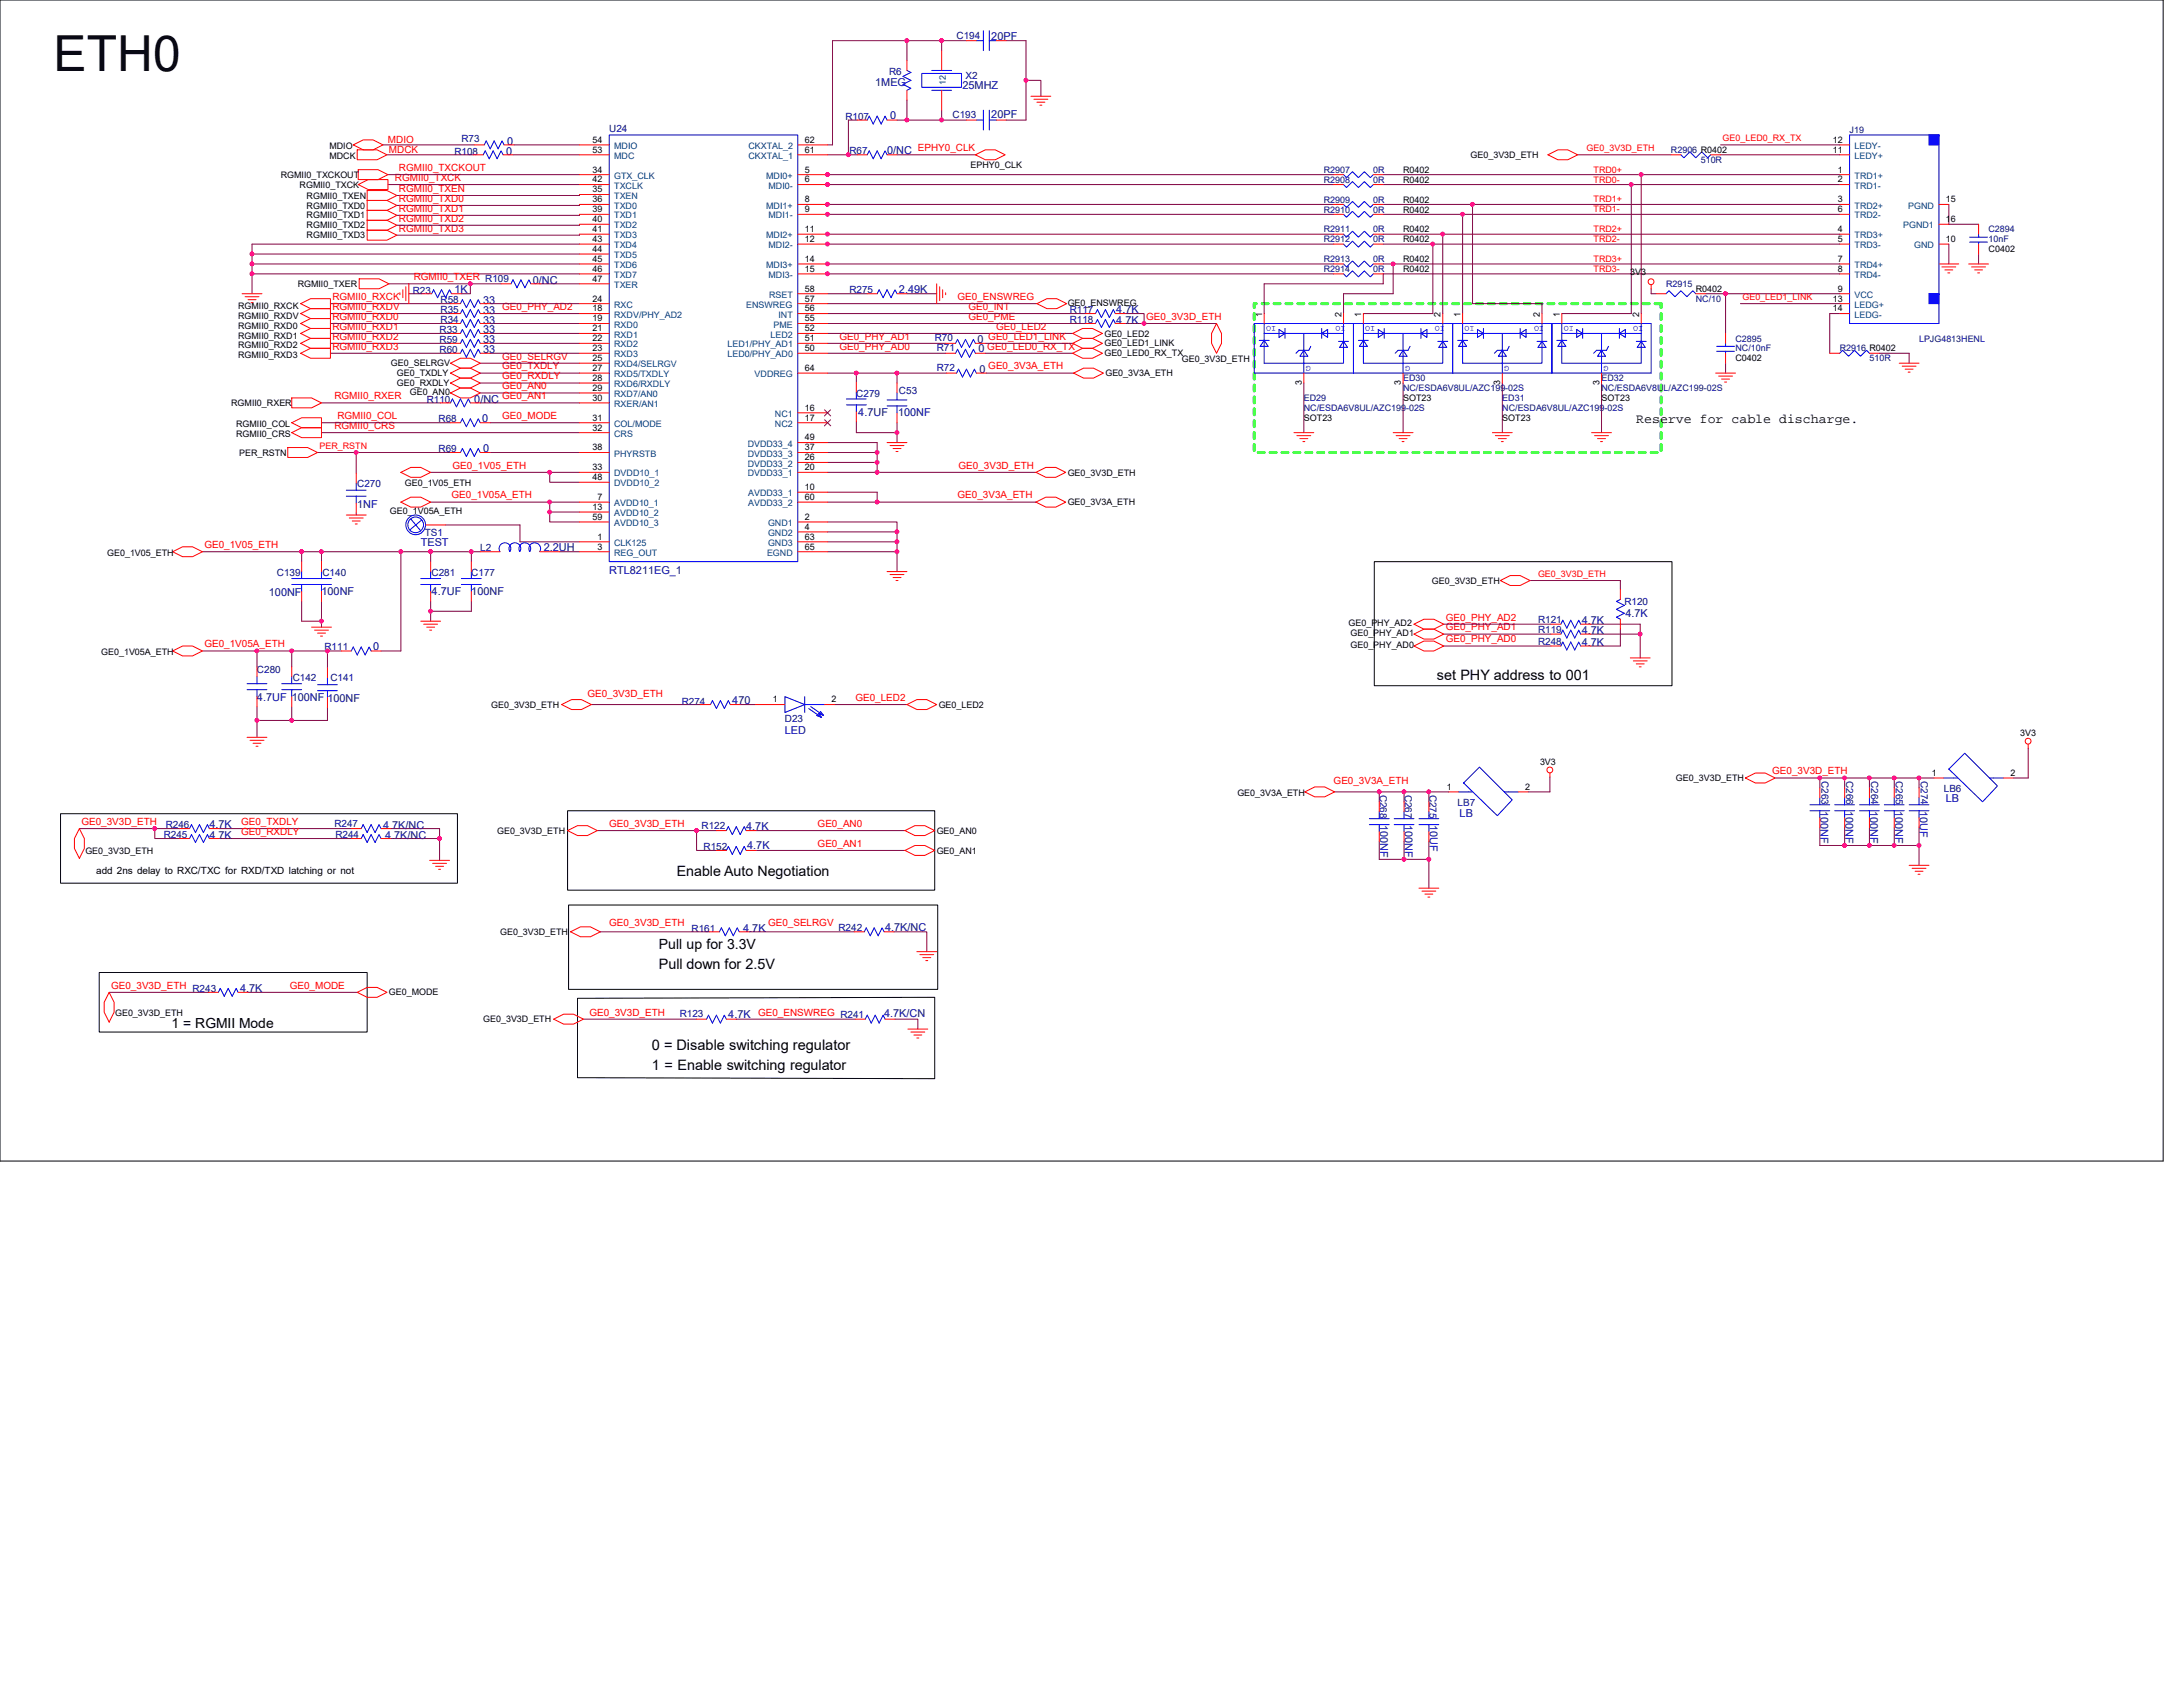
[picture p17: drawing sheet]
<svg xmlns="http://www.w3.org/2000/svg" width="279mm" height="216mm" viewBox="0 0 279 216" stroke-linecap="round" stroke-linejoin="round" font-family="sans-serif">
<defs><g id="words">
<text font-size="6.3" x="6.9" y="9.1">ETH0</text>
<text font-size="1.9" x="83.4" y="134.4">0 = Disable switching regulator</text>
<g font-size="1.8">
<text x="183.9" y="87">set PHY address to 001</text>
<text x="86.6" y="112.1">Enable Auto Negotiation</text>
<text x="84.3" y="124">Pull down for 2.5V</text>
<text x="84.3" y="121.4">Pull up for 3.3V</text>
<text x="22" y="131.5">1 = RGMII Mode</text>
<text x="83.4" y="136.9">1 = Enable switching regulator</text>
</g>
<text font-size="1.7" x="209.4" y="54.2">Reserve for cable discharge.</text>
<g font-size="1.4" fill="#000080">
<text x="126.9" y="5.1">20PF</text>
<text x="112" y="11">1MEG</text>
<text x="123.2" y="11.4">25MHZ</text>
<text x="113.9" y="15.2">0</text>
<text x="126.9" y="15.1">20PF</text>
<text x="64.8" y="19.8">0</text>
<text x="64.9" y="18.5">0</text>
<text x="113.5" y="19.7">0/NC</text>
<text x="58.2" y="37.5">1K</text>
<text x="61.8" y="41.4">33</text>
<text x="61.8" y="38.9">33</text>
<text x="61.8" y="40.1">33</text>
<text x="68.2" y="36.3">0/NC</text>
<text x="115.1" y="37.5">2.49K</text>
<text x="142.9" y="41.4">4.7K</text>
<text x="142.9" y="40">4.7K</text>
<text x="61.8" y="43.9">33</text>
<text x="61.8" y="42.7">33</text>
<text x="61.8" y="45.2">33</text>
<text x="125.1" y="43.9">0</text>
<text x="125.2" y="45.1">0</text>
<text x="125.3" y="47.8">0</text>
<text x="60.7" y="51.6">0/NC</text>
<text x="61.7" y="54">0</text>
<text x="109.9" y="53.2">4.7UF</text>
<text x="114.9" y="53.2">100NF</text>
<text x="61.8" y="57.8">0</text>
<text x="45.7" y="65">1NF</text>
<text x="53.8" y="69.8">TEST</text>
<text x="69.6" y="70.5">2.2UH</text>
<text x="34.4" y="76.3">100NF</text>
<text x="41.1" y="76.2">100NF</text>
<text x="55.2" y="76.2">4.7UF</text>
<text x="60.3" y="76.2">100NF</text>
<text x="78" y="73.4">RTL8211EG_1</text>
<text x="47.8" y="83.2">0</text>
<text x="202.4" y="82.7">4.7K</text>
<text x="202.4" y="81.2">4.7K</text>
<text x="202.4" y="79.9">4.7K</text>
<text x="208" y="79">4.7K</text>
<text x="32.9" y="89.7">4.7UF 100NF 100NF</text>
<text x="93.7" y="90">470</text>
<text x="100.5" y="94">LED</text>
<text x="26.8" y="107.3">4.7K</text>
<text x="26.8" y="105.9">4.7K</text>
<text x="49" y="106">4.7K/NC</text>
<text x="49.3" y="107.3">4.7K/NC</text>
<text x="95.5" y="106.2">4.7K</text>
<text x="176.6" y="105.5" transform="rotate(90 176.6 105.5)">100NF</text>
<text x="179.8" y="105.5" transform="rotate(90 179.8 105.5)">100NF</text>
<text x="183" y="105.5" transform="rotate(90 183 105.5)">10UF</text>
<text x="186.8" y="104.5">LB</text>
<text x="233" y="103.8" transform="rotate(90 233 103.8)">100NF</text>
<text x="236.2" y="103.8" transform="rotate(90 236.2 103.8)">100NF</text>
<text x="239.4" y="103.8" transform="rotate(90 239.4 103.8)">100NF</text>
<text x="242.5" y="103.8" transform="rotate(90 242.5 103.8)">100NF</text>
<text x="245.7" y="103.8" transform="rotate(90 245.7 103.8)">10UF</text>
<text x="249" y="102.6">LB</text>
<text x="95.6" y="108.7">4.7K</text>
<text x="95.1" y="119.3">4.7K</text>
<text x="113.3" y="119.1">4.7K/NC</text>
<text x="30.7" y="127">4.7K</text>
<text x="93.2" y="130.3">4.7K</text>
<text x="113.2" y="130.2">4.7K/CN</text>
</g>
<g font-size="1.3" fill="#000080">
<text x="122.4" y="5">C194</text>
<text x="113.8" y="9.7">R6</text>
<text x="123.6" y="10.2">X2</text>
<text x="78" y="16.9">U24</text>
<text x="108.2" y="15.4">R107</text>
<text x="121.9" y="15.1">C193</text>
<text x="58.2" y="19.8">R108</text>
<text x="59.1" y="18.2">R73</text>
<text x="108.7" y="19.7">R67</text>
<text x="52.8" y="37.6">R23</text>
<text x="56.4" y="41.3">R34</text>
<text x="56.4" y="38.7">R58</text>
<text x="56.4" y="40">R35</text>
<text x="108.7" y="37.5">R275</text>
<text x="136.9" y="41.3">R118</text>
<text x="136.9" y="40">R117</text>
<text x="56.3" y="43.9">R59</text>
<text x="56.3" y="42.7">R33</text>
<text x="56.3" y="45.2">R60</text>
<text x="119.6" y="43.7">R70</text>
<text x="119.9" y="47.5">R72</text>
<text x="119.9" y="45">R71</text>
<text x="54.6" y="51.6">R110</text>
<text x="56.1" y="54">R68</text>
<text x="109.6" y="50.8">C279</text>
<text x="115.1" y="50.4">C53</text>
<text x="56.1" y="57.8">R69</text>
<text x="45.7" y="62.4">C270</text>
<text x="54.4" y="68.6">TS1</text>
<text x="61.5" y="70.5">L2</text>
<text x="35.4" y="73.7">C139</text>
<text x="41.3" y="73.7">C140</text>
<text x="55.2" y="73.7">C281</text>
<text x="60.3" y="73.7">C177</text>
<text x="207.9" y="77.5">R120</text>
<text x="41.5" y="83.2">R111</text>
<text x="196.8" y="82.5">R248</text>
<text x="196.8" y="81">R119</text>
<text x="196.8" y="79.8">R121</text>
<text x="32.9" y="86.1">C280</text>
<text x="37.5" y="87.1">C142</text>
<text x="42.3" y="87.1">C141</text>
<text x="87.2" y="90.2">R274</text>
<text x="100.5" y="92.5">D23</text>
<text x="176.6" y="101.7" transform="rotate(90 176.6 101.7)">C268</text>
<text x="179.8" y="101.7" transform="rotate(90 179.8 101.7)">C267</text>
<text x="183" y="101.7" transform="rotate(90 183 101.7)">C275</text>
<text x="233.1" y="99.9" transform="rotate(90 233.1 99.9)">C263</text>
<text x="236.3" y="99.9" transform="rotate(90 236.3 99.9)">C266</text>
<text x="239.5" y="99.9" transform="rotate(90 239.5 99.9)">C264</text>
<text x="242.7" y="99.9" transform="rotate(90 242.7 99.9)">C265</text>
<text x="245.8" y="99.9" transform="rotate(90 245.8 99.9)">C274</text>
<text x="248.8" y="101.3">LB6</text>
<text x="21" y="107.2">R245</text>
<text x="21.2" y="105.9">R246</text>
<text x="42.8" y="105.8">R247</text>
<text x="42.9" y="107.2">R244</text>
<text x="89.8" y="106">R122</text>
<text x="186.6" y="103.1">LB7</text>
<text x="90" y="108.8">R152</text>
<text x="88.5" y="119.3">R161</text>
<text x="107.3" y="119.1">R242</text>
<text x="24.6" y="127">R243</text>
<text x="87" y="130.2">R123</text>
<text x="107.6" y="130.3">R241</text>
</g>
<g font-size="1.3" fill="#f00">
<text x="49.7" y="18.3">MDIO</text>
<text x="49.8" y="19.6">MDCK</text>
<text x="50.5" y="23.2">RGMII0_TXCK</text>
<text x="51.1" y="21.9">RGMII0_TXCKOUT</text>
<text x="117.5" y="19.3">EPHY0_CLK</text>
<text x="51.1" y="29.6">RGMII0_TXD3</text>
<text x="51.1" y="24.6">RGMII0_TXEN</text>
<text x="51.1" y="25.8">RGMII0_TXD0</text>
<text x="51.1" y="27.1">RGMII0_TXD1</text>
<text x="51.1" y="28.4">RGMII0_TXD2</text>
<text x="53" y="35.9">RGMII0_TXER R109</text>
<text x="42.5" y="38.4">RGMII0_RXCK</text>
<text x="42.5" y="39.7">RGMII0_RXDV</text>
<text x="42.5" y="40.9">RGMII0_RXD0</text>
<text x="64.3" y="39.7">GE0_PHY_AD2</text>
<text x="122.6" y="38.4">GE0_ENSWREG</text>
<text x="124" y="40.9">GE0_PME</text>
<text x="124" y="39.7">GE0_INT</text>
<text x="146.7" y="40.9">GE0_3V3D_ETH</text>
<text x="42.5" y="43.5">RGMII0_RXD2</text>
<text x="42.5" y="42.2">RGMII0_RXD1</text>
<text x="42.5" y="44.7">RGMII0_RXD3</text>
<text x="64.3" y="47.3">GE0_TXDLY</text>
<text x="64.3" y="46">GE0_SELRGV</text>
<text x="107.4" y="44.7">GE0_PHY_AD0</text>
<text x="107.4" y="43.5">GE0_PHY_AD1</text>
<text x="126.4" y="44.7">GE0_LED0_RX_TX</text>
<text x="126.5" y="47.3">GE0_3V3A_ETH</text>
<text x="126.5" y="43.5">GE0_LED1_LINK</text>
<text x="127.5" y="42.2">GE0_LED2</text>
<text x="42.8" y="51.1">RGMII0_RXER</text>
<text x="43.2" y="53.6">RGMII0_COL</text>
<text x="64.3" y="48.6">GE0_RXDLY</text>
<text x="64.3" y="53.6">GE0_MODE</text>
<text x="64.3" y="49.8">GE0_AN0</text>
<text x="64.3" y="51.1">GE0_AN1</text>
<text x="42.8" y="54.9">RGMII0_CRS</text>
<text x="57.9" y="60">GE0_1V05_ETH</text>
<text x="122.7" y="60">GE0_3V3D_ETH</text>
<text x="57.8" y="63.8">GE0_1V05A_ETH</text>
<text x="122.6" y="63.8">GE0_3V3A_ETH</text>
<text x="26.2" y="70.1">GE0_1V05_ETH</text>
<text x="26.2" y="82.8">GE0_1V05A_ETH</text>
<text x="185" y="82.2">GE0_PHY_AD0</text>
<text x="185" y="80.7">GE0_PHY_AD1</text>
<text x="185" y="79.4">GE0_PHY_AD2</text>
<text x="75.2" y="89.2">GE0_3V3D_ETH</text>
<text x="109.5" y="89.7">GE0_LED2</text>
<text x="170.7" y="100.4">GE0_3V3A_ETH</text>
<text x="226.8" y="99.1">GE0_3V3D_ETH</text>
<text x="10.4" y="105.6">GE0_3V3D_ETH</text>
<text x="30.9" y="105.6">GE0_TXDLY</text>
<text x="30.9" y="106.8">GE0_RXDLY</text>
<text x="78" y="105.8">GE0_3V3D_ETH</text>
<text x="104.6" y="105.8">GE0_AN0</text>
<text x="104.6" y="108.4">GE0_AN1</text>
<text x="78" y="118.5">GE0_3V3D_ETH</text>
<text x="98.3" y="118.5">GE0_SELRGV</text>
<text x="14.2" y="126.5">GE0_3V3D_ETH</text>
<text x="37.1" y="126.5">GE0_MODE</text>
<text x="75.4" y="130">GE0_3V3D_ETH</text>
<text x="97" y="130">GE0_ENSWREG</text>
</g>
<text font-size="1.3" x="12.3" y="111.9">add 2ns delay to RXC/TXC for RXD/TXD latching or not</text>
<g font-size="1.1" fill="#004080">
<text x="121.1" y="10.9" transform="rotate(-90 121.1 10.9)">12</text>
<text x="78.6" y="22.9">GTX_CLK</text>
<text x="78.6" y="20.3">MDC</text>
<text x="78.6" y="19.1">MDIO</text>
<text x="95.8" y="20.3">CKXTAL_1</text>
<text x="95.8" y="19.1">CKXTAL_2</text>
<text x="98.1" y="22.9">MDI0+</text>
<text x="237.4" y="22.9">TRD1+</text>
<text x="237.4" y="20.3">LEDY+</text>
<text x="237.4" y="19.1">LEDY-</text>
<text x="78.6" y="25.4">TXEN</text>
<text x="78.6" y="26.7">TXD0</text>
<text x="78.6" y="28">TXD1</text>
<text x="78.6" y="29.2">TXD2</text>
<text x="78.6" y="24.2">TXCLK</text>
<text x="98.1" y="26.7">MDI1+</text>
<text x="98.4" y="24.2">MDI0-</text>
<text x="98.4" y="28">MDI1-</text>
<text x="237.4" y="24.2">TRD1-</text>
<text x="237.4" y="26.7">TRD2+</text>
<text x="237.4" y="28">TRD2-</text>
<text x="243.6" y="29.2">PGND1</text>
<text x="244.2" y="26.7">PGND</text>
<text x="78.6" y="30.5">TXD3</text>
<text x="78.6" y="31.8">TXD4</text>
<text x="78.6" y="33">TXD5</text>
<text x="78.6" y="34.3">TXD6</text>
<text x="78.6" y="35.6">TXD7</text>
<text x="98.1" y="30.5">MDI2+</text>
<text x="98.1" y="34.3">MDI3+</text>
<text x="98.4" y="31.8">MDI2-</text>
<text x="98.4" y="35.6">MDI3-</text>
<text x="237.4" y="30.5">TRD3+</text>
<text x="237.4" y="31.8">TRD3-</text>
<text x="237.4" y="34.3">TRD4+</text>
<text x="237.4" y="35.6">TRD4-</text>
<text x="245" y="31.8">GND</text>
<text x="78.6" y="40.7">RXDV/PHY_AD2</text>
<text x="78.6" y="41.9">RXD0</text>
<text x="78.6" y="39.4">RXC</text>
<text x="78.6" y="36.9">TXER</text>
<text x="95.5" y="39.4">ENSWREG</text>
<text x="98.4" y="38.1">RSET</text>
<text x="99" y="41.9">PME</text>
<text x="99.6" y="40.7">INT</text>
<text x="237.4" y="38.1">VCC</text>
<text x="237.4" y="40.7">LEDG-</text>
<text x="237.4" y="39.4">LEDG+</text>
<text x="78.6" y="43.2">RXD1</text>
<text x="78.6" y="44.5">RXD2</text>
<text x="78.6" y="45.7">RXD3</text>
<text x="78.6" y="47">RXD4/SELRGV</text>
<text x="93.1" y="45.7">LED0/PHY_AD0</text>
<text x="93.1" y="44.5">LED1/PHY_AD1</text>
<text x="98.6" y="43.2">LED2</text>
<text x="78.6" y="48.3">RXD5/TXDLY</text>
<text x="78.6" y="49.6">RXD6/RXDLY</text>
<text x="78.6" y="50.8">RXD7/AN0</text>
<text x="78.6" y="52.1">RXER/AN1</text>
<text x="96.6" y="48.3">VDDREG</text>
<text x="99.2" y="53.4">NC1</text>
<text x="78.6" y="54.6">COL/MODE</text>
<text x="78.6" y="55.9">CRS</text>
<text x="78.6" y="58.4">PHYRSTB</text>
<text x="95.7" y="59.7">DVDD33_2</text>
<text x="95.7" y="58.4">DVDD33_3</text>
<text x="95.7" y="57.2">DVDD33_4</text>
<text x="99.2" y="54.6">NC2</text>
<text x="78.6" y="64.8">AVDD10_1</text>
<text x="78.6" y="61">DVDD10_1</text>
<text x="78.6" y="62.3">DVDD10_2</text>
<text x="95.7" y="61">DVDD33_1</text>
<text x="95.8" y="63.5">AVDD33_1</text>
<text x="95.8" y="64.8">AVDD33_2</text>
<text x="78.6" y="69.9">CLK125</text>
<text x="78.6" y="71.1">REG_OUT</text>
<text x="78.6" y="66.1">AVDD10_2</text>
<text x="78.6" y="67.3">AVDD10_3</text>
<text x="98.2" y="71.1">EGND</text>
<text x="98.3" y="67.3">GND1</text>
<text x="98.3" y="68.6">GND2</text>
<text x="98.3" y="69.9">GND3</text>
</g>
<g font-size="1.1" fill="#000080">
<text x="236.7" y="17">J19</text>
<text x="169.4" y="22.1">R2907</text>
<text x="169.4" y="23.4">R2908</text>
<text x="175.8" y="22.1">0R</text>
<text x="175.8" y="23.4">0R</text>
<text x="213.9" y="19.6">R2906 R0402</text>
<text x="217.7" y="20.8">510R</text>
<text x="169.4" y="27.2">R2910</text>
<text x="169.4" y="29.7">R2911</text>
<text x="169.4" y="25.9">R2909</text>
<text x="175.8" y="27.2">0R</text>
<text x="175.8" y="29.7">0R</text>
<text x="175.8" y="25.9">0R</text>
<text x="254.5" y="29.7">C2894</text>
<text x="169.4" y="33.5">R2913</text>
<text x="169.4" y="31">R2912</text>
<text x="169.4" y="34.8">R2914</text>
<text x="175.8" y="33.5">0R</text>
<text x="175.8" y="31">0R</text>
<text x="175.8" y="34.8">0R</text>
<text x="254.5" y="31">10nF</text>
<text x="213.2" y="36.7">R2915</text>
<text x="217" y="38.6">NC/10</text>
<text x="222.1" y="43.7">C2895</text>
<text x="222.1" y="45">NC/10nF</text>
<text x="235.5" y="45">R2916 R0402</text>
<text x="239.3" y="46.2">510R</text>
<text x="245.6" y="43.7">LPJG4813HENL</text>
<text x="166.9" y="51.3">ED29</text>
<text x="166.9" y="52.6">NC/ESDA6V8UL/AZC199-02S</text>
<text x="179.6" y="48.8">ED30</text>
<text x="179.6" y="50.1">NC/ESDA6V8UL/AZC199-02S</text>
<text x="192.3" y="51.3">ED31</text>
<text x="192.3" y="52.6">NC/ESDA6V8UL/AZC199-02S</text>
<text x="205" y="48.8">ED32</text>
<text x="205" y="50.1">NC/ESDA6V8UL/AZC199-02S</text>
</g>
<g font-size="1.1">
<text x="35.9" y="22.8">RGMII0_TXCKOUT</text>
<text x="42.2" y="19.1">MDIO</text>
<text x="42.2" y="20.3">MDCK</text>
<text x="75.8" y="22.1">34</text>
<text x="75.8" y="23.3">42</text>
<text x="75.8" y="19.5">53</text>
<text x="75.8" y="18.3">54</text>
<text x="103" y="23.3">6</text>
<text x="103" y="22.1">5</text>
<text x="103" y="19.5">61</text>
<text x="103" y="18.3">62</text>
<text x="124.2" y="21.5">EPHY0_CLK</text>
<text x="179.6" y="22.1">R0402</text>
<text x="179.6" y="23.4">R0402</text>
<text x="188.2" y="20.2">GE0_3V3D_ETH</text>
<text x="234.6" y="19.5">11</text>
<text x="234.6" y="18.3">12</text>
<text x="235.2" y="22.1">1</text>
<text x="235.2" y="23.3">2</text>
<text x="38.4" y="24">RGMII0_TXCK</text>
<text x="39.2" y="26.7">RGMII0_TXD0</text>
<text x="39.2" y="28">RGMII0_TXD1</text>
<text x="39.2" y="29.2">RGMII0_TXD2</text>
<text x="39.2" y="25.4">RGMII0_TXEN</text>
<text x="75.8" y="24.6">35</text>
<text x="75.8" y="25.9">36</text>
<text x="75.8" y="27.2">39</text>
<text x="75.8" y="28.4">40</text>
<text x="75.8" y="29.7">41</text>
<text x="103" y="27.2">9</text>
<text x="103" y="25.9">8</text>
<text x="103" y="29.7">11</text>
<text x="179.6" y="27.2">R0402</text>
<text x="179.6" y="29.7">R0402</text>
<text x="179.6" y="25.9">R0402</text>
<text x="235.2" y="25.9">3</text>
<text x="235.2" y="27.2">6</text>
<text x="235.2" y="29.7">4</text>
<text x="249" y="25.9">15</text>
<text x="249" y="28.4">16</text>
<text x="39.2" y="30.5">RGMII0_TXD3</text>
<text x="75.8" y="31">43</text>
<text x="75.8" y="32.2">44</text>
<text x="75.8" y="33.5">45</text>
<text x="75.8" y="34.8">46</text>
<text x="103" y="31">12</text>
<text x="103" y="34.8">15</text>
<text x="103" y="33.5">14</text>
<text x="179.6" y="33.5">R0402</text>
<text x="179.6" y="31">R0402</text>
<text x="179.6" y="34.8">R0402</text>
<text x="208.7" y="35.2">3V3</text>
<text x="235.2" y="31">5</text>
<text x="235.2" y="33.5">7</text>
<text x="235.2" y="34.8">8</text>
<text x="249" y="31">10</text>
<text x="254.5" y="32.3">C0402</text>
<text x="30.5" y="39.5">RGMII0_RXCK</text>
<text x="30.5" y="40.8">RGMII0_RXDV</text>
<text x="38.1" y="36.7">RGMII0_TXER</text>
<text x="75.8" y="39.9">18</text>
<text x="75.8" y="41.1">19</text>
<text x="75.8" y="38.6">24</text>
<text x="75.8" y="36">47</text>
<text x="103" y="38.6">57</text>
<text x="103" y="39.9">56</text>
<text x="103" y="41.1">55</text>
<text x="103" y="37.3">58</text>
<text x="136.7" y="39.1">GE0_ENSWREG</text>
<text x="161.5" y="40.5" transform="rotate(-90 161.5 40.5)">1</text>
<text x="171.7" y="40.5" transform="rotate(-90 171.7 40.5)">2</text>
<text x="174.2" y="40.5" transform="rotate(-90 174.2 40.5)">1</text>
<text x="184.4" y="40.5" transform="rotate(-90 184.4 40.5)">2</text>
<text x="186.9" y="40.5" transform="rotate(-90 186.9 40.5)">1</text>
<text x="197.1" y="40.5" transform="rotate(-90 197.1 40.5)">2</text>
<text x="199.6" y="40.5" transform="rotate(-90 199.6 40.5)">1</text>
<text x="209.8" y="40.5" transform="rotate(-90 209.8 40.5)">2</text>
<text x="217" y="37.4">R0402</text>
<text x="234.6" y="39.9">14</text>
<text x="234.6" y="38.6">13</text>
<text x="235.2" y="37.3">9</text>
<text x="30.5" y="42.1">RGMII0_RXD0</text>
<text x="30.5" y="43.3">RGMII0_RXD1</text>
<text x="30.5" y="44.6">RGMII0_RXD2</text>
<text x="30.5" y="45.9">RGMII0_RXD3</text>
<text x="50" y="46.9">GE0_SELRGV</text>
<text x="75.8" y="42.4">21</text>
<text x="75.8" y="43.7">22</text>
<text x="75.8" y="44.9">23</text>
<text x="75.8" y="46.2">25</text>
<text x="75.8" y="47.5">27</text>
<text x="103" y="44.9">50</text>
<text x="103" y="43.7">51</text>
<text x="103" y="42.4">52</text>
<text x="103" y="47.5">64</text>
<text x="141.4" y="43.1">GE0_LED2</text>
<text x="141.4" y="44.3">GE0_LED1_LINK</text>
<text x="141.4" y="45.6">GE0_LED0_RX_TX</text>
<text x="151.3" y="46.4">GE0_3V3D_ETH</text>
<text x="222.1" y="46.2">C0402</text>
<text x="29.6" y="52">RGMII0_RXER</text>
<text x="50.8" y="48.2">GE0_TXDLY</text>
<text x="50.8" y="49.4">GE0_RXDLY</text>
<text x="52.5" y="50.6">GE0_AN0</text>
<text x="75.8" y="48.7">28</text>
<text x="75.8" y="50">29</text>
<text x="75.8" y="51.3">30</text>
<text x="75.8" y="53.8">31</text>
<text x="103" y="52.6">16</text>
<text x="103" y="53.8">17</text>
<text x="141.5" y="48.2">GE0_3V3A_ETH</text>
<text x="166.6" y="49.3" transform="rotate(-90 166.6 49.3)">3</text>
<text x="166.9" y="53.9">SOT23</text>
<text x="179.3" y="49.3" transform="rotate(-90 179.3 49.3)">3</text>
<text x="179.6" y="51.3">SOT23</text>
<text x="192" y="49.3" transform="rotate(-90 192 49.3)">3</text>
<text x="192.3" y="53.9">SOT23</text>
<text x="204.7" y="49.3" transform="rotate(-90 204.7 49.3)">3</text>
<text x="205" y="51.3">SOT23</text>
<text x="30.2" y="55.9">RGMII0_CRS</text>
<text x="30.2" y="54.6">RGMII0_COL</text>
<text x="30.6" y="58.3">PER_RSTN</text>
<text x="75.8" y="55.1">32</text>
<text x="75.8" y="57.6">38</text>
<text x="103" y="58.9">26</text>
<text x="103" y="57.6">37</text>
<text x="103" y="56.4">49</text>
<text x="49.9" y="65.8">GE0_1V05A_ETH</text>
<text x="51.8" y="62.3">GE0_1V05_ETH</text>
<text x="75.8" y="65.3">13</text>
<text x="75.8" y="60.2">33</text>
<text x="75.8" y="61.4">48</text>
<text x="76.5" y="64">7</text>
<text x="103" y="62.7">10</text>
<text x="103" y="64">60</text>
<text x="103" y="60.2">20</text>
<text x="136.7" y="64.7">GE0_3V3A_ETH</text>
<text x="136.7" y="60.9">GE0_3V3D_ETH</text>
<text x="13.7" y="71.1">GE0_1V05_ETH</text>
<text x="75.8" y="66.5">59</text>
<text x="76.5" y="69.1">1</text>
<text x="76.5" y="70.3">3</text>
<text x="103" y="70.3">65</text>
<text x="103" y="66.5">2</text>
<text x="103" y="67.8">4</text>
<text x="103" y="69.1">63</text>
<text x="183.3" y="74.7">GE0_3V3D_ETH</text>
<text x="13" y="83.8">GE0_1V05A_ETH</text>
<text x="172.6" y="80.2">GE0_PHY_AD2</text>
<text x="172.8" y="81.4">GE0_PHY_AD1</text>
<text x="172.8" y="83">GE0_PHY_AD0</text>
<text x="98.9" y="89.9">1</text>
<text x="106.4" y="89.9">2</text>
<text x="62.9" y="90.6">GE0_3V3D_ETH</text>
<text x="120.1" y="90.6">GE0_LED2</text>
<text x="258.6" y="94.3">3V3</text>
<text x="158.4" y="101.9">GE0_3V3A_ETH</text>
<text x="185.2" y="101.1">1</text>
<text x="195.2" y="101.1">2</text>
<text x="197.1" y="97.9">3V3</text>
<text x="214.5" y="100">GE0_3V3D_ETH</text>
<text x="247.3" y="99.3">1</text>
<text x="257.3" y="99.3">2</text>
<text x="63.6" y="106.7">GE0_3V3D_ETH</text>
<text x="119.9" y="106.7">GE0_AN0</text>
<text x="10.9" y="109.2">GE0_3V3D_ETH</text>
<text x="119.9" y="109.2">GE0_AN1</text>
<text x="64" y="119.7">GE0_3V3D_ETH</text>
<text x="14.7" y="130.1">GE0_3V3D_ETH</text>
<text x="49.8" y="127.4">GE0_MODE</text>
<text x="61.8" y="130.8">GE0_3V3D_ETH</text>
</g>
<g font-size="1.1" fill="#f00">
<text x="203.1" y="19.3">GE0_3V3D_ETH</text>
<text x="204" y="22.1">TRD0+</text>
<text x="204" y="23.4">TRD0-</text>
<text x="220.5" y="18.1">GE0_LED0_RX_TX</text>
<text x="204" y="25.9">TRD1+</text>
<text x="204" y="27.2">TRD1-</text>
<text x="204" y="29.7">TRD2+</text>
<text x="204" y="31">TRD2-</text>
<text x="204" y="33.5">TRD3+</text>
<text x="204" y="34.8">TRD3-</text>
<text x="223" y="38.4">GE0_LED1_LINK</text>
<text x="40.9" y="57.4">PER_RSTN</text>
<text x="196.8" y="73.8">GE0_3V3D_ETH</text>
</g>
<g font-size="1.1" fill="#00f">
<text x="163.3" y="41.8" transform="rotate(180 163.3 41.8)">IO</text>
<text x="172.2" y="41.8" transform="rotate(180 172.2 41.8)">IO</text>
<text x="176" y="41.8" transform="rotate(180 176 41.8)">IO</text>
<text x="184.9" y="41.8" transform="rotate(180 184.9 41.8)">IO</text>
<text x="188.7" y="41.8" transform="rotate(180 188.7 41.8)">IO</text>
<text x="197.6" y="41.8" transform="rotate(180 197.6 41.8)">IO</text>
<text x="201.4" y="41.8" transform="rotate(180 201.4 41.8)">IO</text>
<text x="210.3" y="41.8" transform="rotate(180 210.3 41.8)">IO</text>
<text x="167.8" y="46.9" transform="rotate(180 167.8 46.9)">G</text>
<text x="180.5" y="46.9" transform="rotate(180 180.5 46.9)">G</text>
<text x="193.2" y="46.9" transform="rotate(180 193.2 46.9)">G</text>
<text x="205.9" y="46.9" transform="rotate(180 205.9 46.9)">G</text>
</g>
</g></defs>
<path d="M0 0h276.9v148.6h-276.9zM175.9 71.9h38.1v15.9h-38.1zM7.7 104.1h50.8v8.9h-50.8zM72.6 103.8h47v10.1h-47zM72.8 115.8h47.2v10.8h-47.2zM12.7 124.5h34.3v7.6h-34.3zM73.9 127.8l45.7-.2v10.4l-45.7-.1z" fill="none" stroke="#000" stroke-width=".13"/>
<path d="M160.5 38.9h52.1v19h-52.1z" fill="none" stroke="#0f0" stroke-width=".38" stroke-dasharray=".8 .8"/>
<g fill="none" stroke="#800040" stroke-width=".13">
<path d="M49 18.5h11.7M49.5 19.8h11.1M65.7 19.8h8.5M65.8 18.5h8.4M105.9 19.8h2.7M108.6 19.8h1.1M109.7 15.4h-1.1v4.4M114.8 19.8h10M114.8 15.4h5.7M116.1 5.2h-9.5v13.3h-.7M116.1 5.2v2.5M116.1 12.8v2.6"/>
<path d="M116.1 5.2h4.4M120.5 5.2h3.2M120.5 5.2v1.3M120.5 15.4h3.2M120.5 14.1v1.3M128.8 5.2h2.5v5.1M131.3 10.3h1.9v2M131.3 10.3v5.1h-2.5M201.9 19.8h12M220.2 18.5h15.3M220.2 19.8h15.3M32.3 33.8v3.8"/>
<path d="M32.3 33.8h41.9M32.3 32.5h41.9M32.3 32.5v1.3M32.3 35.1h41.9M42.3 38.9h15.4M49.7 23.6h24.5M49.7 22.4h24.5M49.8 36.3h10.4M52.3 37.6h1.7M60.2 36.3v1.3h-1.1M60.2 36.3h3.9M62.7 38.9h11.5"/>
<path d="M69.2 36.3h5M74.2 31.2h-41.9v1.3M74.2 30v.1h-23.4M74.2 24.9v.1h-23.4M74.2 26.2v.1h-23.4M74.2 27.4v.2h-23.4M74.2 28.7v.1h-23.4M105.8 27.4h64.9M105.8 33.8h64.9M105.8 22.4h64.9M105.8 23.6h64.9M105.8 26.2h64.9"/>
<path d="M105.8 31.2h64.9M105.8 35.1h64.9M105.8 30h64.9M105.9 38.9h26.8M105.9 37.6h5.1M116.1 37.6h3.8M177 27.4h10.2M177 23.6h31.8M177 33.8h1.3M177 26.2h11.5M177 22.4h33.1M177 31.2h6.4"/>
<path d="M177 30h7.7M178.3 33.8h57.2M178.3 33.8v3.8h-6.3v2.5M183.4 31.2h52.1M183.4 31.2v8.9h-8.9M184.7 30v10.1M184.7 30h50.8M187.2 27.4v12.7M187.2 27.4h48.3M188.5 26.2v12.7h8.9v1.2M188.5 26.2h47M208.8 23.6h26.7"/>
<path d="M208.8 23.6v16.5h-8.9M210.1 22.4h25.4M210.1 22.4v17.7M211.3 37v.6h.7M218.3 37.6h2.6M220.9 37.6v5.1M220.9 37.6h14.6M222.8 38.9h12.7M235.5 35.1h-58.5v1.2h-15.2v3.8M249.4 26.2v2.5h3.8M249.4 31.2v2.6M253.2 32.5v1.3"/>
<path d="M40.6 57.9h5M41.1 51.6h15.3M41.1 54.1h16.6M41.1 55.4h33.1M42.3 43.9h15.4M42.3 42.7h15.4M42.3 40.1h15.4M42.3 45.2h15.4M42.3 41.4h15.4M45.6 57.9h12.1M45.6 57.9v2.7M61.5 47.8h12.7"/>
<path d="M61.5 49h12.7M61.5 50.3h12.7M61.5 51.6h12.7M61.5 46.5h12.7M62.7 40.1h11.5M62.7 54.1h11.5M62.7 45.2h11.5M62.7 57.9h11.5M62.7 43.9h11.5M62.7 42.7h11.5M62.7 41.4h11.5M105.9 45.2h15.1"/>
<path d="M105.9 43.9h15.1M105.9 56.6h6.4v3.9M105.9 57.9h6.4M105.9 59.2h6.4M105.9 47.8h3.7M105.9 41.4h33M105.9 40.1h33M105.9 42.7h31.4M109.6 54v1.4h5.2M109.6 47.8v1.1M109.6 47.8h5.2M114.8 55.4v1.2"/>
<path d="M114.8 54.1v1.3M114.8 47.8h6.4M114.8 47.8v1.2M126.1 43.9h11.2M126.1 45.2h11.2M126.2 47.8h11.2M144 40.1h2.4v1.3M144 41.4h2.4M146.4 41.4h9.3M166.9 49v6.4M179.6 49v6.4M192.3 49v6.4"/>
<path d="M205 49v6.4M220.9 46.5v1.3M235.5 40.1h-1.3v5.1M240.5 45.2h3.8v1.3M25.9 70.6h12.7M38.6 70.6h2.5M38.6 77v2.5h2.5M38.6 70.6v1.3M41.1 70.6v1.3M41.1 70.6h10.2M41.1 77v3.3M45.6 65.7v.2"/>
<path d="M51.3 70.6v12.7h-2.5M51.3 70.6h3.8M55.1 77v1.2M55.1 70.6h5.2M55.1 64.3h15.3v1.2M55.1 78.2v1.3M55.1 70.6v1.3M55.1 60.5h15.3v1.2h3.8M57 67.2h9.5v2.1h7.7M60.3 77v1.2h-5.2M60.3 70.6v1.3M60.3 70.6h1.2"/>
<path d="M70.4 65.5v1.3h3.8M70.4 60.5h3.8M70.4 64.3h3.8M70.4 65.5h3.8M71.6 70.6h2.6M105.9 60.5h6.4M105.9 66.8h8.9v6.4M105.9 68.1h8.9M105.9 69.3h8.9M105.9 70.6h8.9M105.9 63h6.4v1.3M105.9 64.3h6.4"/>
<path d="M112.3 60.5h20.3M112.3 64.3h20.3M184.8 79.9h13.7M195.8 74.3h11.6v1.1M203.6 79.9h6.3v1.3M25.9 83.3h7v2M32.9 83.3h4.4M32.9 90.4v4M32.9 92.2h4.4M37.3 83.3v2M37.3 83.3h4.6M37.3 90.4v1.8"/>
<path d="M41.9 90.6v1.6h-4.6M41.9 83.3v2.2M41.9 83.3h1.8M75.7 90.2h14M94.7 90.2h1.9M106.8 90.2h9.3M184.8 82.7h13.7M184.8 81.2h13.7M198.4 99.4v1.9h-2.8M203.6 81.2h6.3v3M207.4 80.5v2.2h-3.8M227.2 99.6h5.7"/>
<path d="M232.9 99.6h3.2M232.9 99.6v1.2M236.1 99.6v1.2M236.1 99.6h3.2M239.3 99.6h3.1M239.3 99.6v1.2M242.4 99.6h3.2M242.4 99.6v1.2M245.6 99.6v1.2M245.6 99.6h1.9M259.6 95.8v3.8h-1.9M10.2 106h12.8"/>
<path d="M19.8 106v1.3h3.2M28.1 106h16.9M28.1 107.3h16.9M50 106h6.3v1.3M50 107.3h6.3v2.8M76.5 106.3h12.7v2.5h2.5M76.8 119.3h14M89.2 106.3h2.5M95.9 119.3h13.4M96.8 106.3h19M96.8 108.8h19M114.4 119.3h4.2v2.5"/>
<path d="M170.8 101.3h5.7M176.5 107.7v2.3h6.4M176.5 101.3h3.2M176.5 101.3v1.3M179.7 101.3v1.3M179.7 101.3h3.2M179.7 107.7v2.3M182.9 110v3.7M182.9 107.7v2.3M182.9 101.3v1.3M182.9 101.3h2.5M232.9 105.9v2.3h3.2"/>
<path d="M236.1 108.2h3.2M236.1 105.9v2.3M239.3 108.2h3.1M239.3 105.9v2.3M242.4 108.2h3.2M242.4 105.9v2.3M245.6 105.9v2.3M245.6 108.2v2.5M14 127h12.7M31.7 127h14M74.7 130.4h14.5M94.2 130.4h15.3"/>
<path d="M114.6 130.4h2.9v1.3"/>
</g>
<g fill="#f0f" stroke="#f0f" stroke-width=".13">
<circle cx="209.9" cy="81.1" r=".24"/>
<circle cx="56.3" cy="107.3" r=".24"/>
<circle cx="182.9" cy="110" r=".24"/>
<circle cx="179.7" cy="110" r=".24"/>
<circle cx="245.6" cy="108.2" r=".24"/>
<circle cx="242.4" cy="108.2" r=".24"/>
<circle cx="239.3" cy="108.2" r=".24"/>
<circle cx="236.1" cy="108.2" r=".24"/>
<circle cx="41.1" cy="79.5" r=".24"/>
<circle cx="55.1" cy="78.2" r=".24"/>
<circle cx="114.8" cy="68.1" r=".24"/>
<circle cx="114.8" cy="69.3" r=".24"/>
<circle cx="114.8" cy="70.6" r=".24"/>
<circle cx="114.8" cy="55.4" r=".24"/>
<circle cx="131.3" cy="10.3" r=".24"/>
<circle cx="32.2" cy="33.8" r=".24"/>
<circle cx="32.2" cy="32.5" r=".24"/>
<circle cx="32.2" cy="35" r=".24"/>
<circle cx="38.6" cy="70.6" r=".24"/>
<circle cx="41.1" cy="70.6" r=".24"/>
<circle cx="55.1" cy="70.6" r=".24"/>
<circle cx="60.3" cy="70.6" r=".24"/>
<circle cx="51.3" cy="70.6" r=".24"/>
<circle cx="70.3" cy="60.4" r=".24"/>
<circle cx="19.8" cy="106" r=".24"/>
<circle cx="89.1" cy="106.3" r=".24"/>
<circle cx="239.3" cy="99.6" r=".24"/>
<circle cx="236.1" cy="99.6" r=".24"/>
<circle cx="245.6" cy="99.6" r=".24"/>
<circle cx="242.4" cy="99.6" r=".24"/>
<circle cx="232.9" cy="99.6" r=".24"/>
<circle cx="146.4" cy="41.4" r=".24"/>
<circle cx="112.3" cy="60.4" r=".24"/>
<circle cx="112.3" cy="57.9" r=".24"/>
<circle cx="112.3" cy="59.2" r=".24"/>
<circle cx="176.5" cy="101.3" r=".24"/>
<circle cx="182.9" cy="101.3" r=".24"/>
<circle cx="179.7" cy="101.3" r=".24"/>
<circle cx="112.3" cy="64.2" r=".24"/>
<circle cx="37.3" cy="83.3" r=".24"/>
<circle cx="32.9" cy="83.3" r=".24"/>
<circle cx="41.9" cy="83.3" r=".24"/>
<circle cx="70.3" cy="65.5" r=".24"/>
<circle cx="70.3" cy="64.2" r=".24"/>
<circle cx="114.8" cy="47.7" r=".24"/>
<circle cx="109.6" cy="47.7" r=".24"/>
<circle cx="108.6" cy="19.8" r=".24"/>
<circle cx="116.1" cy="5.2" r=".24"/>
<circle cx="120.5" cy="5.2" r=".24"/>
<circle cx="120.5" cy="15.4" r=".24"/>
<circle cx="116.1" cy="15.4" r=".24"/>
<circle cx="60.2" cy="36.3" r=".24"/>
<circle cx="45.6" cy="57.9" r=".24"/>
<circle cx="37.3" cy="92.2" r=".24"/>
<circle cx="32.9" cy="92.2" r=".24"/>
<circle cx="210" cy="22.3" r=".24"/>
<circle cx="208.8" cy="23.6" r=".24"/>
<circle cx="188.5" cy="26.1" r=".24"/>
<circle cx="187.2" cy="27.4" r=".24"/>
<circle cx="184.6" cy="30" r=".24"/>
<circle cx="183.4" cy="31.2" r=".24"/>
<circle cx="178.3" cy="33.8" r=".24"/>
<circle cx="220.8" cy="37.6" r=".24"/>
<circle cx="105.9" cy="27.4" r=".24"/>
<circle cx="105.9" cy="26.1" r=".24"/>
<circle cx="105.9" cy="30" r=".24"/>
<circle cx="105.9" cy="31.2" r=".24"/>
<circle cx="105.9" cy="22.3" r=".24"/>
<circle cx="105.9" cy="23.6" r=".24"/>
<circle cx="105.9" cy="35" r=".24"/>
<circle cx="105.9" cy="33.8" r=".24"/>
</g>
<g fill="none" stroke="#f00" stroke-width=".13">
<path d="M45.2 18.5l1.3-.6h1.3l1.2 .6-1.2 .7h-1.3zM45.7 19.2h2.6l1.2 .6-1.2 .6h-2.6zM60.6 19.8h1.2M60.7 18.5h1.3M64.4 19.8h1.3M64.5 18.5h1.3M74.2 19.8h3.8M74.2 18.5h3.8M102.1 19.8h3.8M102.1 18.5h3.8M109.7 15.4h1.3M109.7 19.8h1.3"/>
<path d="M113.5 15.4h1.3M113.5 19.8h1.3M116.1 7.7v1.3M116.1 11.6v1.2M120.5 11.6v2.5M120.5 6.5v2.5M123.7 15.4h1.3M123.7 5.2h1.3M124.8 19.8l1.3-.6h1.3l1.3 .6-1.3 .6h-1.3zM127.5 15.4h1.3M127.5 5.2h1.3M132 12.3h2.5"/>
<path d="M132.3 12.7h1.8M132.7 13.1h1M133.1 13.5h.3M198.1 19.8l1.3-.6h1.3l1.2 .6-1.2 .6h-1.3zM213.9 19.8h1.2M218.9 19.8h1.3M235.5 19.8h1.2M235.5 18.5h1.2M31 37.6h2.5M31.4 38h1.7M31.8 38.4h1M32.1 38.7h.3"/>
<path d="M38.5 38.9l1.3-.7h2.5v1.3h-2.5zM45.8 21.7h2.6l1.3 .7-1.3 .6h-2.6zM45.8 23.6l1.3-.6h2.6v1.3h-2.6zM46 35.7h2.5l1.3 .6-1.3 .7h-2.5zM47 25.7h2.5l1.3 .6-1.3 .6h-2.5zM47 26.9h2.5l1.3 .7-1.3 .6h-2.5zM47 28.2h2.5l1.3 .6-1.3 .7h-2.5zM47 24.4h2.5l1.3 .6-1.3 .7h-2.5zM47 29.5h2.5l1.3 .6-1.3 .6h-2.5zM51.2 37.5v.2M51.6 37.1v1M51.9 36.7v1.8"/>
<path d="M52.3 36.3v2.6M54 37.6h1.2M57.7 38.9h1.2M57.8 37.6h1.3M61.5 38.9h1.2M64.1 36.3h1.3M67.9 36.3h1.3M74.2 38.9h3.8M74.2 22.4h3.8M74.2 24.9h3.8M74.2 26.2h3.8M74.2 27.4h3.8"/>
<path d="M74.2 28.7h3.8M74.2 30h3.8M74.2 23.6h3.8M74.2 31.2h3.8M74.2 32.5h3.8M74.2 33.8h3.8M74.2 35.1h3.8M74.2 36.3h3.8M102.1 22.4h3.8M102.1 23.6h3.8M102.1 26.2h3.8M102.1 27.4h3.8"/>
<path d="M102.1 30h3.8M102.1 31.2h3.8M102.1 33.8h3.8M102.1 35.1h3.8M102.1 38.9h3.8M102.1 37.6h3.8M111 37.6h1.3M114.8 37.6h1.3M119.9 36.3v2.6M120.3 36.7v1.8M120.7 37.1v1M121 37.5v.2"/>
<path d="M132.7 38.9l1.3-.7h1.3l1.2 .7-1.2 .6h-1.3zM170.7 27.4h1.3M170.7 30h1.3M170.7 26.2h1.3M170.7 33.8h1.3M170.7 22.4h1.3M170.7 31.2h1.3M170.7 35.1h1.3M170.7 23.6h1.3M175.8 27.4h1.2M175.8 30h1.2M175.8 26.2h1.2"/>
<path d="M175.8 33.8h1.2M175.8 22.4h1.2M175.8 31.2h1.2M175.8 35.1h1.2M175.8 23.6h1.2M211.3 36.4v.6M212 37.6h1.2M217 37.6h1.3M235.5 22.4h1.2M235.5 23.6h1.2M235.5 26.2h1.2M235.5 27.4h1.2"/>
<path d="M235.5 37.6h1.2M235.5 30h1.2M235.5 31.2h1.2M235.5 33.8h1.2M235.5 35.1h1.2M235.5 38.9h1.2M248.2 33.8h2.5M248.2 31.2h1.2M248.2 26.2h1.2M248.2 28.7h1.2M248.5 34.2h1.8M248.9 34.5h1"/>
<path d="M249.3 34.9h.3M252 33.8h2.5M252.3 34.2h1.8M252.7 34.5h1M253.1 34.9h.3M253.2 31.2v1.3M253.2 28.7v1.3M36.8 57.3h2.6l1.2 .6-1.2 .6h-2.6zM37.3 55.4l1.3-.7h2.5v1.3h-2.5zM37.3 54.1l1.3-.6h2.5v1.2h-2.5zM37.3 50.9h2.6l1.2 .7-1.2 .6h-2.6zM38.5 40.1l1.3-.6h2.5v1.3h-2.5z"/>
<path d="M38.5 41.4l1.3-.6h2.5v1.2h-2.5zM38.5 42.7l1.3-.7h2.5v1.3h-2.5zM38.5 43.9l1.3-.6h2.5v1.3h-2.5zM38.5 45.2l1.3-.6h2.5v1.2h-2.5zM56.4 51.6h1.3M57.7 43.9h1.2M57.7 41.4h1.2M57.7 57.9h1.2M57.7 42.7h1.2M57.7 40.1h1.2M57.7 54.1h1.2M57.7 45.2h1.2"/>
<path d="M57.7 46.5l1.2-.7h1.3l1.3 .7-1.3 .6h-1.3zM57.7 47.8l1.2-.7h1.3l1.3 .7-1.3 .6h-1.3zM57.7 49l1.2-.6h1.3l1.3 .6-1.3 .7h-1.3zM57.7 50.3l1.2-.6h1.3l1.3 .6-1.3 .6h-1.3zM60.2 51.6h1.3M61.5 43.9h1.2M61.5 41.4h1.2M61.5 57.9h1.2M61.5 42.7h1.2M61.5 40.1h1.2M61.5 54.1h1.2M61.5 45.2h1.2"/>
<path d="M74.2 40.1h3.8M74.2 41.4h3.8M74.2 42.7h3.8M74.2 43.9h3.8M74.2 45.2h3.8M74.2 46.5h3.8M74.2 47.8h3.8M74.2 49h3.8M74.2 50.3h3.8M74.2 51.6h3.8M74.2 54.1h3.8M74.2 55.4h3.8"/>
<path d="M74.2 57.9h3.8M102.1 52.8h3.8M102.1 54.1h3.8M102.1 59.2h3.8M102.1 57.9h3.8M102.1 56.6h3.8M102.1 45.2h3.8M102.1 43.9h3.8M102.1 42.7h3.8M102.1 41.4h3.8M102.1 40.1h3.8M102.1 47.8h3.8"/>
<path d="M109.6 48.9v1.3M109.6 52.7v1.3M113.5 56.6h2.6M113.9 57h1.8M114.3 57.4h1M114.7 57.8h.2M114.8 49v1.3M114.8 52.8v1.3M121 43.9h1.3M121 45.2h1.3M121.2 47.8h1.2M124.8 43.9h1.3"/>
<path d="M124.8 45.2h1.3M125 47.8h1.2M137.3 42.7l1.3-.7h1.2l1.3 .7-1.3 .6h-1.2zM137.3 43.9l1.3-.6h1.2l1.3 .6-1.3 .7h-1.2zM137.3 45.2l1.3-.6h1.2l1.3 .6-1.3 .6h-1.2zM137.4 47.8l1.3-.7h1.3l1.2 .7-1.2 .6h-1.3zM138.9 41.4h1.3M138.9 40.1h1.3M142.7 41.4h1.3M142.7 40.1h1.3M155.7 41.4l.6 1.3v1.2l-.6 1.3-.6-1.3v-1.2zM161.8 40.1v1.3"/>
<path d="M165.6 55.4h2.5M166 55.8h1.8M166.4 56.1h1M166.8 56.5h.2M166.9 47.8v1.2M172 40.1v1.3M174.5 40.1v1.3M178.3 55.4h2.5M178.7 55.8h1.8M179.1 56.1h1M179.5 56.5h.2M179.6 47.8v1.2"/>
<path d="M184.7 40.1v1.3M187.2 40.1v1.3M191 55.4h2.5M191.4 55.8h1.8M191.8 56.1h1M192.2 56.5h.2M192.3 47.8v1.2M197.4 40.1v1.3M199.9 40.1v1.3M203.7 55.4h2.5M204.1 55.8h1.8M204.5 56.1h1"/>
<path d="M204.9 56.5h.2M205 47.8v1.2M210.1 40.1v1.3M219.6 47.8h2.5M220 48.1h1.7M220.3 48.5h1.1M220.7 48.9h.3M220.9 45.2v1.3M220.9 42.7v1.2M234.2 45.2h1.3M235.5 40.1h1.2M239.3 45.2h1.2"/>
<path d="M243.1 46.5h2.5M243.5 46.9h1.7M243.8 47.2h1.1M244.2 47.6h.3M22.1 70.6l1.3-.6h1.2l1.3 .6-1.3 .6h-1.2zM38.6 71.9v1.3M38.6 75.7v1.3M41.1 71.9v1.3M41.1 75.7v1.3M44.3 65.9h2.6M44.7 66.3h1.8M45.1 66.7h1"/>
<path d="M45.5 67.1h.2M45.6 60.6v1.2M45.6 64.4v1.3M51.3 60.5l1.3-.7h1.2l1.3 .7-1.3 .6h-1.2zM51.3 64.3l1.3-.7h1.2l1.3 .7-1.3 .6h-1.2zM53.8 79.5h2.6M54.2 79.9h1.8M54.5 67.2h2.5M55.1 71.9v1.3M55.1 75.7v1.3M60.3 71.9v1.3M60.3 75.7v1.3"/>
<path d="M61.5 70.6h2.5M69.1 70.6h2.5M74.2 69.3h3.8M74.2 70.6h3.8M74.2 64.3h3.8M74.2 65.5h3.8M74.2 60.5h3.8M74.2 61.7h3.8M74.2 66.8h3.8M102.1 66.8h3.8M102.1 68.1h3.8M102.1 63h3.8"/>
<path d="M102.1 60.5h3.8M102.1 64.3h3.8M102.1 69.3h3.8M102.1 70.6h3.8M113.5 73.2h2.6M113.9 73.5h1.8M114.3 73.9h1M114.7 74.3h.2M132.6 64.3l1.3-.7h1.2l1.3 .7-1.3 .6h-1.2zM132.6 60.5l1.3-.7h1.2l1.3 .7-1.3 .6h-1.2zM181 79.9l1.2-.7h1.3l1.3 .7-1.3 .6h-1.3zM192 74.3l1.3-.6h1.3l1.2 .6-1.2 .6h-1.3z"/>
<path d="M198.5 79.9h1.3M202.3 79.9h1.3M207.4 79.2v1.3M207.4 75.4v1.3M22.1 83.3l1.3-.6h1.2l1.3 .6-1.3 .6h-1.2zM31.6 94.4h2.6M32 94.7h1.8M32.4 95.1h1M32.8 95.5h.2M32.9 85.3v1.3M32.9 89.2v1.2M37.3 85.3v1.3"/>
<path d="M37.3 89.2v1.2M39.9 80.3h2.5M40.3 80.6h1.7M40.6 81h1.1M41 81.4h.3M41.9 85.5v1.2M41.9 89.3v1.3M43.7 83.3h1.3M47.5 83.3h1.3M54.6 80.3h1M55 80.6h.2M71.9 90.2l1.3-.7h1.2l1.3 .7-1.3 .6h-1.2z"/>
<path d="M89.7 90.2h1.2M93.5 90.2h1.2M96.6 90.2h3.9M105.5 90.2h1.3M116.1 90.2l1.2-.7h1.3l1.3 .7-1.3 .6h-1.3zM181 81.2l1.2-.7h1.3l1.3 .7-1.3 .6h-1.3zM181 82.7l1.2-.7h1.3l1.3 .7-1.3 .6h-1.3zM198.4 98.9v.5M198.5 82.7h1.3M198.5 81.2h1.3M202.3 82.7h1.3M202.3 81.2h1.3"/>
<path d="M208.7 84.2h2.5M209 84.6h1.8M209.4 85h1M209.8 85.3h.3M223.4 99.6l1.3-.7h1.2l1.3 .7-1.3 .6h-1.2zM247.5 99.6h1.3M256.4 99.6h1.3M259.6 95.2v.6M10.2 106l.6 1.3v1.3l-.6 1.3-.7-1.3v-1.3zM23 107.3h1.3M23 106h1.3M26.8 107.3h1.3"/>
<path d="M26.8 106h1.3M45 106h1.2M45 107.3h1.2M48.8 106h1.2M48.8 107.3h1.2M55 110.1h2.5M55.4 110.5h1.8M55.8 110.9h1M56.1 111.3h.3M72.6 106.3l1.3-.6h1.3l1.3 .6-1.3 .6h-1.3zM73 119.3l1.3-.7h1.3l1.2 .7-1.2 .6h-1.3zM90.8 119.3h1.3"/>
<path d="M91.7 108.8h1.3M91.7 106.3h1.3M94.6 119.3h1.3M95.5 108.8h1.3M95.5 106.3h1.3M109.3 119.3h1.3M113.2 119.3h1.2M115.8 106.3l1.3-.6h1.3l1.2 .6-1.2 .6h-1.3zM115.8 108.8l1.3-.6h1.3l1.2 .6-1.2 .7h-1.3zM167 101.3l1.3-.6h1.2l1.3 .6-1.3 .7h-1.2zM176.5 102.6v1.3M176.5 106.4v1.3"/>
<path d="M179.7 102.6v1.3M179.7 106.4v1.3M181.6 113.7h2.6M182 114h1.8M182.4 114.4h1M182.8 114.8h.2M182.9 102.6v1.3M182.9 106.4v1.3M185.4 101.3h1.3M194.3 101.3h1.3M232.9 100.8v1.3M232.9 104.6v1.3"/>
<path d="M236.1 100.8v1.3M236.1 104.6v1.3M239.3 100.8v1.3M239.3 104.6v1.3M242.4 100.8v1.3M242.4 104.6v1.3M244.3 110.7h2.6M244.7 111.1h1.8M245.1 111.5h1M245.5 111.9h.2M245.6 100.8v1.3M245.6 104.6v1.3"/>
<path d="M14 127l.6 1.3v1.2l-.6 1.3-.7-1.3v-1.2zM26.7 127h1.2M30.5 127h1.2M45.7 127l1.3-.6h1.3l1.2 .6-1.2 .6h-1.3zM70.9 130.4l1.2-.6h1.3l1.3 .6-1.3 .7h-1.3zM89.2 130.4h1.2M93 130.4h1.2M109.5 130.4h1.2M113.3 130.4h1.3M116.2 131.7h2.5M116.6 132.1h1.8M117 132.5h1"/>
<path d="M117.3 132.8h.3M117.3 121.8h2.6M117.7 122.2h1.8M118.1 122.6h1M118.5 122.9h.2"/>
<circle cx="211.3" cy="36.1" r=".38"/>
<circle cx="198.4" cy="98.5" r=".38"/>
<circle cx="259.6" cy="94.9" r=".38"/>
</g>
<g fill="none" stroke="#00f" stroke-width=".13">
<path d="M61.8 19.8h.1M62 18.5h.1M64.4 19.8h.1M64.4 19.8l-.3-.5-.5 1-.5-1-.5 1-.5-1-.3 .5M64.5 18.5h.1M64.5 18.5l-.2-.5-.5 1.1-.6-1.1-.5 1-.5-1-.2 .5M78 17.3h24.1v54.6h-24.1zM78 18.5h.1M78 19.8h.1M102.1 18.5h.1M102.1 19.8h.1M111 15.4h.1"/>
<path d="M111 19.8h.1M113.5 15.4l-.2-.5-.5 1-.5-1-.5 1-.5-1-.3 .5M113.5 19.8l-.2-.5-.5 1-.5-1-.5 1-.5-1-.3 .5M113.5 15.4h.1M113.5 19.8h.1M116.1 11.6h.1M116.1 9h.1M116.1 9l.5 .3-1 .5 1 .5-1 .5 1 .5-.5 .3M118 9.4h5.1v1.8h-5.1zM119.3 9h2.5M119.3 11.6h2.5M120.5 11.6h.1"/>
<path d="M120.5 9h.1M125 15.4h.9M125 5.2h.9M125.9 14.1v2.5M125.9 3.9v2.6M126.6 15.4h.9M126.6 5.2h.9M126.6 14.1v2.5M126.6 3.9v2.6M215.1 19.8l.4 .4 .8-.8 .7 .8 .8-.8 .8 .8 .3-.4M236.7 17.3h11.5v24.1h-11.5zM55.2 37.6h.1"/>
<path d="M55.2 37.6l.3-.5 .5 1 .5-1 .5 1 .5-1 .3 .5M57.8 37.6h.1M58.9 38.9h.1M58.9 38.9l.3-.5 .5 1 .5-1 .5 1 .5-1 .3 .5M61.5 38.9h.1M65.4 36.3h.1M65.4 36.3l.3-.5 .5 1 .5-1 .5 1 .5-1 .2 .5M67.9 36.3h.1M78 32.5h.1M78 36.3h.1M78 35.1h.1M78 33.8h.1"/>
<path d="M78 31.2h.1M78 23.6h.1M78 30h.1M78 28.7h.1M78 27.4h.1M78 26.2h.1M78 24.9h.1M78 22.4h.1M78 38.9h.1M102.1 22.4h.1M102.1 37.6h.1M102.1 38.9h.1"/>
<path d="M102.1 35.1h.1M102.1 33.8h.1M102.1 31.2h.1M102.1 30h.1M102.1 27.4h.1M102.1 26.2h.1M102.1 23.6h.1M112.3 37.6h.1M112.3 37.6l.2-.5 .5 1 .5-1 .5 1 .6-1 .2 .5M114.8 37.6h.1M172 27.4l.3 .4 .8-.7 .8 .7 .7-.7 .8 .7 .4-.4M172 30l.3 .4 .8-.8 .8 .8 .7-.8 .8 .8 .4-.4"/>
<path d="M172 26.2l.3 .3 .8-.7 .8 .7 .7-.7 .8 .7 .4-.3M172 33.8l.3 .4 .8-.8 .8 .8 .7-.8 .8 .8 .4-.4M172 22.4l.3 .3 .8-.7 .8 .7 .7-.7 .8 .7 .4-.3M172 31.2l.3 .4 .8-.7 .8 .7 .7-.7 .8 .7 .4-.4M172 35.1l.3 .3 .8-.7 .8 .7 .7-.7 .8 .7 .4-.3M172 23.6l.3 .4 .8-.8 .8 .8 .7-.8 .8 .8 .4-.4M213.2 37.6l.4-.4 .8 .8 .7-.8 .8 .8 .8-.8 .3 .4M252.1 30.4h2.3M252.1 31h2.3M253.2 31v.2M253.2 30v.4M57.7 51.6h.1"/>
<path d="M57.7 51.6l.2-.5 .5 1 .5-1 .5 1 .5-1 .3 .5M58.9 43.9h.1M58.9 43.9l.3-.5 .5 1 .5-1 .5 1 .5-1 .3 .5M58.9 41.4h.1M58.9 41.4l.3-.5 .5 1 .5-1 .5 1 .5-1 .3 .5M58.9 57.9h.1M58.9 57.9l.3-.5 .5 1 .5-1 .5 1 .5-1 .3 .5M58.9 42.7h.1M58.9 42.7l.3-.5 .5 1 .5-1 .5 1 .5-1 .3 .5M58.9 40.1h.1M58.9 40.1l.3-.5 .5 1 .5-1 .5 1 .5-1 .3 .5M58.9 54.1h.1"/>
<path d="M58.9 54.1l.3-.5 .5 1 .5-1 .5 1 .5-1 .3 .5M58.9 45.2h.1M58.9 45.2l.3-.5 .5 1 .5-1 .5 1 .5-1 .3 .5M60.2 51.6h.1M61.5 43.9h.1M61.5 41.4h.1M61.5 57.9h.1M61.5 42.7h.1M61.5 40.1h.1M61.5 54.1h.1M61.5 45.2h.1M78 55.4h.1"/>
<path d="M78 57.9h.1M78 54.1h.1M78 51.6h.1M78 50.3h.1M78 49h.1M78 47.8h.1M78 46.5h.1M78 45.2h.1M78 43.9h.1M78 42.7h.1M78 41.4h.1M78 40.1h.1"/>
<path d="M102.1 59.2h.1M102.1 47.8h.1M102.1 40.1h.1M102.1 41.4h.1M102.1 42.7h.1M102.1 43.9h.1M102.1 45.2h.1M102.1 56.6h.1M102.1 57.9h.1M102.1 54.1h.1M102.1 52.8h.1M108.3 51.8h2.6"/>
<path d="M108.3 51.1h2.6M109.6 51.8v.9M109.6 50.2v.9M113.5 51.9h2.6M113.5 51.2h2.6M114.8 51.9v.9M114.8 50.3v.9M122.3 43.9h.1M122.3 43.9l.3-.5 .5 1 .5-1 .5 1 .5-1 .2 .5M122.3 45.2h.1M122.3 45.2l.3-.5 .5 1 .5-1 .5 1 .5-1 .2 .5M122.4 47.8h.1"/>
<path d="M122.4 47.8l.3-.6 .5 1.1 .5-1.1 .5 1.1 .5-1.1 .3 .6M124.8 43.9h.1M124.8 45.2h.1M125 47.8h.1M140.2 41.4h.1M140.2 41.4l.3-.5 .5 1 .5-1 .5 1 .5-1 .2 .5M140.2 40.1h.1M140.2 40.1l.3-.5 .5 1 .5-1 .5 1 .5-1 .2 .5M142.7 41.4h.1M142.7 40.1h.1M160.5 41.4h12.7v6.4h-12.7zM161.2 43.6h1.2"/>
<path d="M161.8 41.4v5.1h5.1v-3.8M161.8 42.7h10.2M161.8 43.6l.5 .7h-1zM163.7 42.2l.8 .5-.8 .5zM164.5 42v1.3M166.9 44.8l.5 .8h-1zM167.8 44.3l-.3 .5h-1.3l-.3 .4M169.2 42.7l.7-.5v1zM169.2 42v1.3M171.3 43.7h1.3M172 43.7l.5 .7h-1zM172 41.4v5.1h-5.1v1.3"/>
<path d="M173.2 41.4h12.7v6.4h-12.7zM173.9 43.6h1.2M174.5 41.4v5.1h5.1v-3.8M174.5 42.7h10.2M174.5 43.6l.5 .7h-1zM176.4 42.2l.8 .5-.8 .5zM177.2 42v1.3M179.6 44.8l.5 .8h-1zM180.5 44.3l-.3 .5h-1.3l-.3 .4M181.9 42.7l.7-.5v1zM181.9 42v1.3M184 43.7h1.3"/>
<path d="M184.7 43.7l.5 .7h-1zM184.7 41.4v5.1h-5.1v1.3M185.9 41.4h12.7v6.4h-12.7zM186.6 43.6h1.2M187.2 41.4v5.1h5.1v-3.8M187.2 42.7h10.2M187.2 43.6l.5 .7h-1zM189.1 42.2l.8 .5-.8 .5zM189.9 42v1.3M192.3 44.8l.5 .8h-1zM193.2 44.3l-.3 .5h-1.3l-.3 .4M194.6 42.7l.7-.5v1z"/>
<path d="M194.6 42v1.3M196.7 43.7h1.3M197.4 43.7l.5 .7h-1.1zM197.4 41.4v5.1h-5.1v1.3M198.6 41.4h12.7v6.4h-12.7zM199.3 43.6h1.2M199.9 41.4v5.1h5.1v-3.8M199.9 42.7h10.2M199.9 43.6l.5 .7h-1zM201.8 42.2l.8 .5-.8 .5zM202.6 42v1.3M205 44.8l.5 .8h-1z"/>
<path d="M205.9 44.3l-.3 .5h-1.3l-.3 .4M207.3 42.7l.7-.5v1zM207.3 42v1.3M209.4 43.7h1.3M210.1 43.7l.5 .7h-1.1zM210.1 41.4v5.1h-5.1v1.3M219.7 44.3h2.3M219.7 45h2.3M220.9 45v.2M220.9 43.9v.4M235.5 45.2l.3-.4 .8 .8 .8-.8 .7 .8 .8-.8 .4 .4M37.3 74.8h5.1"/>
<path d="M37.3 74h5.1M38.6 74.8v.9M38.6 73.2v.8M41.1 74.8v.9M41.1 73.2v.8M44.3 63.5h2.6M44.3 62.7h2.6M45.6 63.5v.9M45.6 61.8v.9M52.6 66.4l1.2 1.5M53.8 74.8h2.6M53.8 74h2.6"/>
<path d="M54 66.5l-1.5 1.3M54.5 67.2h.1M55.1 74.8v.9M55.1 73.2v.8M59.1 74.8h2.5M59.1 74h2.5M60.3 74.8v.9M60.3 73.2v.8M64 70.6a.74 .74 0 0 1 .6-1.1 .74 .74 0 0 1 .7 1.1 .74 .74 0 0 1 .6-1.1 .74 .74 0 0 1 .6 1.1 .74 .74 0 0 1 .7-1.1 .74 .74 0 0 1 .6 1.1 .74 .74 0 0 1 .6-1.1 .74 .74 0 0 1 .7 1.1M64 70.6h.1M69.1 70.6h.1M78 60.5h.1"/>
<path d="M78 66.8h.1M78 61.7h.1M78 65.5h.1M78 64.3h.1M78 70.6h.1M78 69.3h.1M102.1 70.6h.1M102.1 69.3h.1M102.1 64.3h.1M102.1 60.5h.1M102.1 63h.1M102.1 68.1h.1"/>
<path d="M102.1 66.8h.1M199.8 79.9h.1M199.8 79.9l.2-.5 .5 1 .5-1 .5 1 .6-1 .2 .5M202.3 79.9h.1M207.4 76.7h.1M207.4 79.2h.1M207.4 76.7l-.5 .3 1 .5-1 .5 1 .5-1 .5 .5 .2M31.6 88.3h2.6M31.6 87.5h2.6M32.9 88.3v.9M32.9 86.6v.9M36.1 88.3h2.5"/>
<path d="M36.1 87.5h2.5M37.3 88.3v.9M37.3 86.6v.9M40.6 88.4h2.6M40.6 87.6h2.6M41.9 88.4v.9M41.9 86.7v.9M45 83.3h.1M45 83.3l.2-.5 .5 1 .5-1 .5 1 .5-1 .3 .5M47.5 83.3h.1M90.9 90.2h.1M90.9 90.2l.3-.5 .5 1 .5-1 .5 1 .5-1 .3 .5"/>
<path d="M93.5 90.2h.1M100.5 90.2h.1M100.5 89.2l2.5 1-2.5 1zM103 90.2h2.5M103 89.2v2M103.5 90.7l1.7 1.1M103.8 90.4l1.6 1.2M104.8 91.3l.4 .5-.7-.2zM105 91.1l.4 .5-.6-.3zM199.8 82.7h.1M199.8 82.7l.2-.5 .5 1 .5-1 .5 1 .6-1 .2 .5M199.8 81.2h.1"/>
<path d="M199.8 81.2l.2-.6 .5 1.1 .5-1.1 .5 1.1 .6-1.1 .2 .6M202.3 82.7h.1M202.3 81.2h.1M248.8 99.6h1.8M249.4 98.4l2.1-2 4.2 4.2-2 2zM254.6 99.6h1.8M24.3 107.3h.1M24.3 107.3l.2-.5 .5 1 .5-1 .5 1 .5-1 .3 .5M24.3 106h.1M24.3 106l.2-.5 .5 1.1 .5-1.1 .5 1.1 .5-1.1 .3 .5M26.8 107.3h.1M26.8 106h.1"/>
<path d="M46.2 106h.1M46.2 106l.3-.5 .5 1.1 .5-1.1 .5 1.1 .5-1.1 .3 .5M46.2 107.3h.1M46.2 107.3l.3-.5 .5 1 .5-1 .5 1 .5-1 .3 .5M48.8 106h.1M48.8 107.3h.1M92.1 119.3h.1M92.1 119.3l.2-.6 .5 1.1 .5-1.1 .6 1.1 .5-1.1 .2 .6M93 108.8h.1M93 108.8l.2-.5 .5 1 .5-1 .5 1 .5-1 .3 .5M93 106.3h.1M93 106.3l.2-.5 .5 1 .5-1 .5 1 .5-1 .3 .5"/>
<path d="M94.6 119.3h.1M95.5 108.8h.1M95.5 106.3h.1M110.6 119.3h.1M110.6 119.3l.3-.6 .5 1.1 .5-1.1 .5 1.1 .5-1.1 .3 .6M113.2 119.3h.1M175.3 105.5h2.5M175.3 104.8h2.5M176.5 105.5v.9M176.5 103.9v.9M178.4 105.5h2.6M178.4 104.8h2.6"/>
<path d="M179.7 105.5v.9M179.7 103.9v.9M181.6 105.5h2.6M181.6 104.8h2.6M182.9 105.5v.9M182.9 103.9v.9M186.7 101.3h1.8M187.3 100.2l2.1-2 4.1 4.2-1.9 2zM192.5 101.3h1.8M231.6 103.8h2.6M231.6 103h2.6M232.9 103.8v.8"/>
<path d="M232.9 102.1v.9M234.8 103.8h2.6M234.8 103h2.6M236.1 103.8v.8M236.1 102.1v.9M238 103.8h2.5M238 103h2.5M239.3 103.8v.8M239.3 102.1v.9M241.2 103.8h2.5M241.2 103h2.5M242.4 103.8v.8"/>
<path d="M242.4 102.1v.9M244.3 103.8h2.6M244.3 103h2.6M245.6 103.8v.8M245.6 102.1v.9M27.9 127h.1M27.9 127l.3-.5 .5 1 .5-1 .5 1 .5-1 .3 .5M30.5 127h.1M90.4 130.4h.1M90.4 130.4l.3-.5 .5 1 .5-1 .5 1 .5-1 .3 .5M93 130.4h.1M110.7 130.4h.1"/>
<path d="M110.7 130.4l.3-.5 .5 1 .5-1 .5 1 .5-1 .3 .5M113.3 130.4h.1"/>
<circle cx="53.2" cy="67.2" r="1.26"/>
<circle cx="53.2" cy="67.2" r="1.01"/>
</g>
<g fill="#00f" stroke="#00f" stroke-width=".13">
<path d="M246.9 17.3v1.2h1.3v-1.2z" fill-rule="evenodd"/>
<path d="M246.9 37.6v1.3h1.3v-1.3z" fill-rule="evenodd"/>
</g>
<path d="M105.5 52.5l.8 .7M105.5 53.7l.8 .8M106.3 52.5l-.8 .7M106.3 53.7l-.8 .8" fill="none" stroke="#804000" stroke-width=".13"/>
<use href="#words"/>
</svg>
